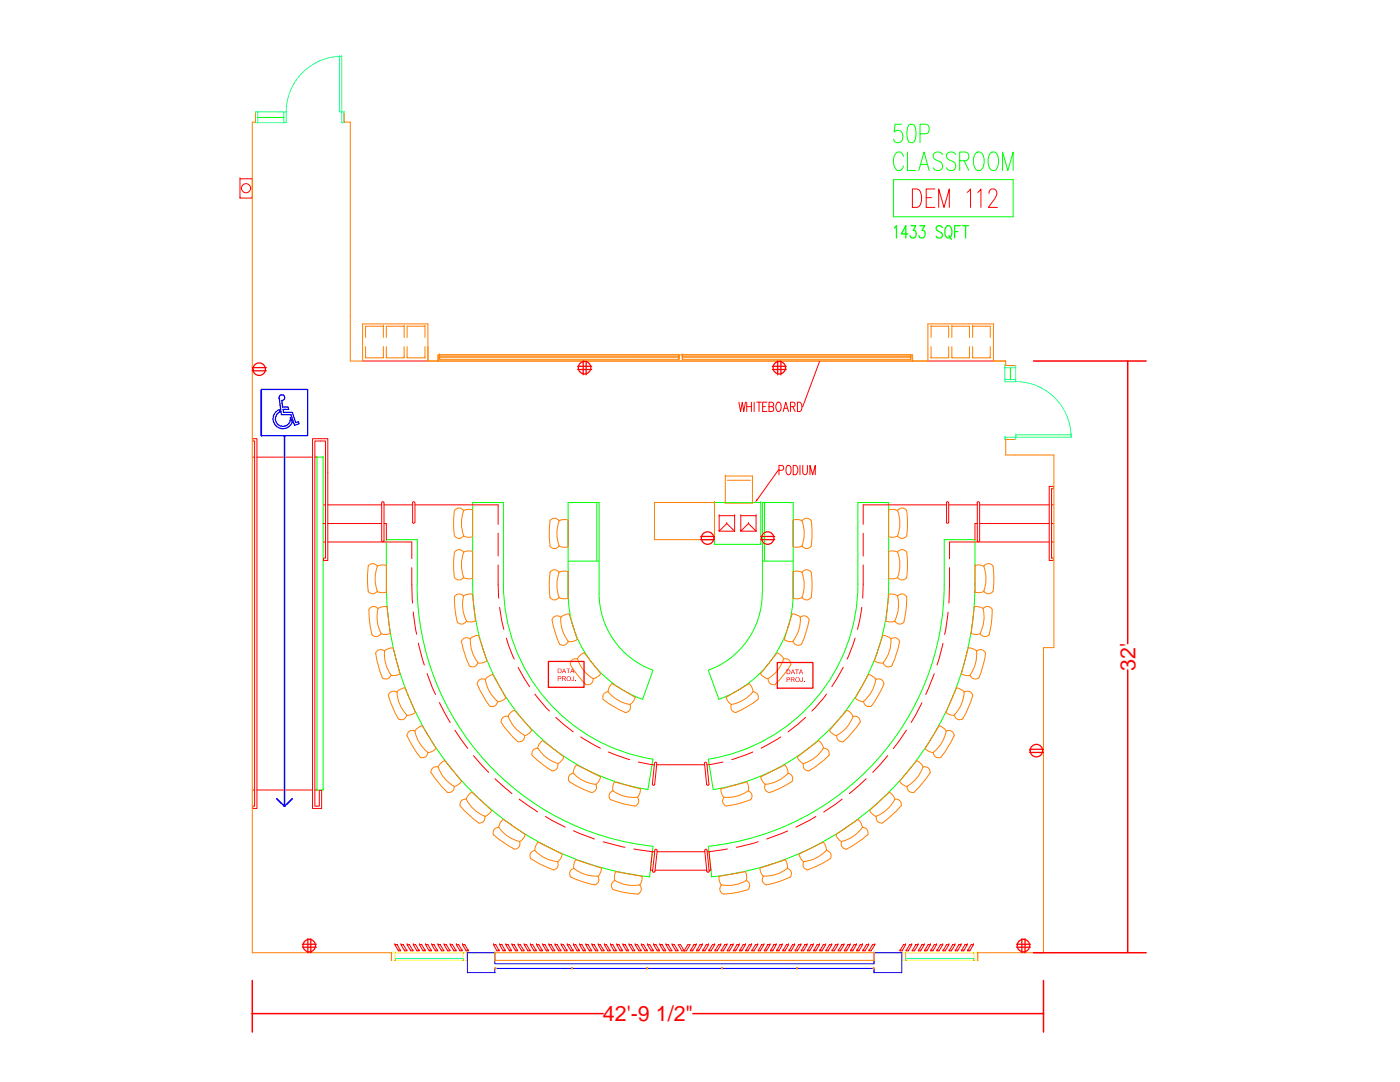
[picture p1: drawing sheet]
<svg xmlns="http://www.w3.org/2000/svg" width="279mm" height="216mm" viewBox="0 0 279 216" stroke-linecap="round" stroke-linejoin="round" font-family="sans-serif">
<defs><g id="words">
<g font-size="4.3" fill="#f00">
<text x="226.6" y="133.8" transform="rotate(-90 226.6 133.8)">32'</text>
<text x="120.3" y="203.7">42'-9 1/2&quot;</text>
</g>
</g></defs>
<!-- layer: pln-01 - A-VCIR -->
<g fill="none" stroke="#f00" stroke-width=".2">
<path d="M50.3 91.2h.5M50.4 87.5h.9v73.8h-.9v-.4h.4v-72.9h-.4zM51.3 91.2h11.1M62.4 87.5h3v24.3h-.8v-.4h.4v-23.4h-2.2v72.9h.9v-3.2h.5v3.6h-1.8zM62.8 91.2h.5M209.4 97.1h.8v.4h-.3v13.9h.3v.4h-.8zM64.5 108.1h.5M64.5 100.7h.5M64.5 104.5h.5M65.4 108.1h16.8v3.3M65.4 100.7h10.8M65.4 104.5h10.8"/>
<path d="M76.2 107.9l.2 .2 .2-.2M76.2 107.9v-7.6l.2-.2 .2 .2v7.6M76.6 104.5h.5v3.2M76.6 100.7h5.8M82.2 113.3l.2 7M82.3 104.2l.2 .2 .3-.2M82.4 100.4v3.8M82.8 100.3l-.3-.2-.2 .2M82.8 100.7h16.6v3.9M82.8 100.4v3.8M99.4 112.7l.1 6.7M99.4 106.4v4.5"/>
<path d="M172.3 112.7l-.1 6.7M172.3 106.4v4.5M188.9 100.3l.2-.2 .2 .2v3.9M188.9 104.2l.2 .2 .2-.2M188.9 100.7h-16.6v3.9M188.9 100.4v3.8M189.3 100.7h5.7M189.5 113.3l-.1 7M195 100.3l.2-.2 .3 .2M195 107.9l.2 .2 .3-.2M195 104.5h-.4v3.2M195 100.4v7.5"/>
<path d="M195.5 100.7h13.9M195.5 104.5h13.9M195.5 100.4v7.5M209.4 108.1h-19.9v3.4M209.9 108.1h.4M209.9 100.7h.4M209.9 104.5h.4M82.5 122.1l.7 4.5M83.5 128.3l1.2 4.4M85.2 134.4l1.7 4.2M99.7 121.2l.9 4.4M101.1 127.3l.3 1.3 1.2 2.9"/>
<path d="M103.4 133.2l2.3 3.8M106.7 138.5l3 3.4M164.9 138.5l-2.9 3.4M168.3 133.2l-2.3 3.8M170.7 127.3l-1.6 4.2M172 121.2l-.9 4.4M186.5 134.4l-1.7 4.2M188.2 128.4l-1.2 4.3M189.2 122.2l-.7 4.4M50.3 157.6h.5M51.3 157.6h11.1M62.8 157.6h.5"/>
<path d="M87.7 140.2l2.1 4M90.8 145.7l2.6 3.6M94.5 150.8l3 3.3M98.8 155.4l3.4 3M103.6 159.5l3.7 2.5M110.9 143.2l3.5 2.8M115.9 147.1l3.9 2.2M121.4 150.1l4.3 1.5M127.4 152l3.2 .6M131.1 152.3l-.2-.2-.3 .2-.4 4.2M131.1 152.4l-.4 4.1-.3 .2-.2-.3M131.1 152.6h9.5"/>
<path d="M140.6 152.3l.2-.2 .2 .2 .5 4.2M140.6 152.4l.4 4.1 .3 .2 .2-.3M144.3 152l-3.2 .6M150.3 150.1l-4.3 1.5M155.8 147.1l-3.9 2.2M160.8 143.2l-3.5 2.8M168.1 159.5l-3.7 2.5M172.9 155.4l-3.4 3M177.2 150.8l-3 3.3M180.9 145.7l-2.6 3.7M184 140.2l-2.2 4M108.9 162.9l3.9 2.1"/>
<path d="M114.4 165.8l4.2 1.6M120.4 168l4.3 1.1M126.5 169.4l3.7 .6M130.2 170l-.4 3.6h.5M130.2 170h.5M130.7 169.7l.2-.3 .2 .3M130.7 169.7l-.5 4.1 .2 .3 .3-.2 .5-4.2M130.7 173.6h10.4M131.1 170h9.6M141.1 169.7l-.2-.3-.3 .3M141.1 169.7l.4 4.1-.2 .3-.2-.2-.5-4.2M141.2 170h.3"/>
<path d="M141.5 170l.4 3.6h-.4M145.2 169.4l-3.7 .6M151.3 168l-4.3 1.1M157.2 165.8l-4.2 1.6M162.8 162.9l-4 2.1"/>
</g>
<!-- layer: pln-01 - A-LINE-LGHT -->
<g fill="none" stroke="#0f0" stroke-width=".2">
<path d="M63.3 91.2h1.2v66.4h-1.2zM63.3 91.2h.1M64.5 91.2h.1M83.2 116.6a52.6 52.6 0 0 0 47.1 52.3M83.3 116.6v-8.9h-6.2v8.9a58.7 58.7 0 0 0 52.5 58.4l.7-6.1M113.4 118.4a22.5 22.5 0 0 0 14.8 21.1l2.1-5.7M113.4 118.4v-18.1h6.2v18.1M113.4 112h6.2M119.1 100.3v11.7M119.6 118.4a16.3 16.3 0 0 0 10.7 15.3M152.1 118.4a16.3 16.3 0 0 1-10.7 15.3M152.2 118.4v-18.1h6.1v18.1"/>
<path d="M152.2 112h6.1M152.6 100.3v11.7M158.3 118.4a22.5 22.5 0 0 1-14.8 21.1l-2.1-5.7M64.5 157.6h.1M129.3 157.5a41.5 41.5 0 0 1-35-40.9v-16.3h6.2v16.3a35.4 35.4 0 0 0 29.8 34.9l-1 6.1M141.4 151.5l.9 6.1M141.4 151.5a35.4 35.4 0 0 0 29.8-34.9v-16.3h6.1v16.3a41.5 41.5 0 0 1-35 40.9M141.4 168.9a52.6 52.6 0 0 0 47-52.3v-8.9h6.2v8.9a58.7 58.7 0 0 1-52.6 58.4l-.6-6.1"/>
</g>
<!-- layer: pln-01 - A-CASE -->
<g fill="none" stroke="#f00" stroke-width=".2">
<path d="M72.4 72h13M185.2 72h13.1M78.8 188.5h.5l.6 1.2h-.4zM78.8 188.5h.1M79.5 189.7h.1M79.9 189.7h.1M80 188.5h.5l.7 1.2h-.5zM80 188.5h.1M80.7 189.7h.1M81.2 189.7h.1M81.3 188.5h.4l.7 1.2h-.4zM81.3 188.5h.1"/>
<path d="M82 189.7h.1M82.4 189.7h.1M82.5 188.5h.4l.8 1.2h-.5zM82.5 188.5h.1M83.2 189.7h.1M83.7 189.7h.1M83.7 188.5h.5l.7 1.2h-.5zM83.7 188.5h.1M84.4 189.7h.1M84.9 189.7h.1M84.9 188.5h.5l.7 1.2h-.4zM84.9 188.5h.1"/>
<path d="M85.7 189.7h.1M86.1 189.7h.1M86.2 188.5h.4l.7 1.2h-.4zM86.2 188.5h.1M86.9 189.7h.1M87.3 189.7h.1M87.4 188.5h.5l.7 1.2h-.5zM87.4 188.5h.1M88.1 189.7h.1M88.6 189.7h.1M88.6 188.5h.5l.7 1.2h-.5zM88.6 188.5h.1"/>
<path d="M89.3 189.7h.1M89.8 189.7h.1M89.8 188.5h.5l.7 1.2h-.4zM89.8 188.5h.1M90.6 189.7h.1M91 189.7h.1M91.1 188.5h.4l.8 1.2h-.5zM91.1 188.5h.1M91.8 189.7h.1M92.3 189.7h.1M92.3 188.5h.5l.7 1.2h-.5zM92.3 188.5h.1"/>
<path d="M93 189.7h.1M93.5 189.7h.1M98.5 188.5h.4l.7 1.2h-.4zM98.5 188.5h.1M99.2 189.7h.1M99.6 189.7h.1M99.7 188.5h.5l.7 1.2h-.5zM99.7 188.5h.1M100.4 189.7h.1M100.9 189.7h.1M100.9 188.5h.5l.7 1.2h-.4zM100.9 188.5h.1"/>
<path d="M101.7 189.7h.1M102.1 189.7h.1M102.2 188.5h.4l.7 1.2h-.4zM102.2 188.5h.1M102.9 189.7h.1M103.3 189.7h.1M103.4 188.5h.5l.7 1.2h-.5zM103.4 188.5h.1M104.1 189.7h.1M104.6 189.7h.1M104.6 188.5h.5l.7 1.2h-.5zM104.6 188.5h.1"/>
<path d="M105.3 189.7h.1M105.8 189.7h.1M105.8 188.5h.5l.7 1.2h-.4zM105.8 188.5h.1M106.6 189.7h.1M107 189.7h.1M107.1 188.5h.4l.8 1.2h-.5zM107.1 188.5h.1M107.8 189.7h.1M108.3 189.7h.1M108.3 188.5h.5l.7 1.2h-.5zM108.3 188.5h.1"/>
<path d="M109 189.7h.1M109.5 189.7h.1M109.5 188.5h.5l.7 1.2h-.4zM109.5 188.5h.1M110.3 189.7h.1M110.7 189.7h.1M110.8 188.5h.4l.7 1.2h-.4zM110.8 188.5h.1M111.5 189.7h.1M111.9 189.7h.1M112 188.5h.5l.7 1.2h-.5zM112 188.5h.1"/>
<path d="M112.7 189.7h.1M113.2 189.7h.1M113.2 188.5h.5l.7 1.2h-.5zM113.2 188.5h.1M113.9 189.7h.1M114.4 189.7h.1M114.4 188.5h.5l.7 1.2h-.4zM114.4 188.5h.1M115.2 189.7h.1M115.6 189.7h.1M115.7 188.5h.4l.8 1.2h-.5zM115.7 188.5h.1"/>
<path d="M116.4 189.7h.1M116.9 189.7h.1M116.9 188.5h.5l.7 1.2h-.5zM116.9 188.5h.1M117.6 189.7h.1M118.1 189.7h.1M118.1 188.5h.5l.7 1.2h-.5zM118.1 188.5h.1M118.8 189.7h.1M119.3 189.7h.1M119.4 188.5h.4l.7 1.2h-.4zM119.4 188.5h.1"/>
<path d="M120.1 189.7h.1M120.5 189.7h.1M120.6 188.5h.4l.8 1.2h-.5zM120.6 188.5h.1M121.3 189.7h.1M121.8 189.7h.1M121.8 188.5h.5l.7 1.2h-.5zM121.8 188.5h.1M122.5 189.7h.1M123 189.7h.1M123.1 188.5h.4l.7 1.2h-.4zM123.1 188.5h.1"/>
<path d="M123.8 189.7h.1M124.2 189.7h.1M124.3 188.5h.5l.6 1.2h-.4zM124.3 188.5h.1M125 189.7h.1M125.4 189.7h.1M125.5 188.5h.5l.7 1.2h-.4zM125.5 188.5h.1M126.3 189.7h.1M126.7 189.7h.1M126.8 188.5h.4l.7 1.2h-.4zM126.8 188.5h.1"/>
<path d="M127.5 189.7h.1M127.9 189.7h.1M128 188.5h.5l.7 1.2h-.5zM128 188.5h.1M128.7 189.7h.1M129.2 189.7h.1M129.2 188.5h.5l.7 1.2h-.5zM129.2 188.5h.1M129.9 189.7h.1M130.4 189.7h.1M130.4 188.5h.5l.7 1.2h-.4zM130.4 188.5h.1"/>
<path d="M131.2 189.7h.1M131.6 189.7h.1M131.7 188.5h.4l.8 1.2h-.5zM131.7 188.5h.1M132.4 189.7h.1M132.9 189.7h.1M132.9 188.5h.5l.7 1.2h-.5zM132.9 188.5h.1M133.6 189.7h.1M134.1 189.7h.1M134.1 188.5h.5l.7 1.2h-.5zM134.1 188.5h.1"/>
<path d="M134.8 189.7h.1M135.3 189.7h.1M135.4 188.5h.4l.7 1.2 .8-1.2h.4l-.7 1.2h-.9zM137.8 189.7h.1M138.2 189.7h.1M138.5 188.5h.5l-.8 1.2h-.4zM139 188.5h.1M139 189.7h.1M139.5 189.7h.1M139.7 188.5h.5l-.7 1.2h-.5zM140.2 188.5h.1M140.2 189.7h.1"/>
<path d="M140.7 189.7h.1M140.9 188.5h.5l-.7 1.2h-.5zM141.4 188.5h.1M141.4 189.7h.1M141.9 189.7h.1M142.2 188.5h.4l-.7 1.2h-.5zM142.6 188.5h.1M142.7 189.7h.1M143.1 189.7h.1M143.4 188.5h.5l-.8 1.2h-.4zM143.9 188.5h.1M143.9 189.7h.1"/>
<path d="M144.4 189.7h.1M144.6 188.5h.5l-.7 1.2h-.5zM145.1 188.5h.1M145.1 189.7h.1M145.6 189.7h.1M145.9 188.5h.4l-.7 1.2h-.5zM146.3 188.5h.1M146.4 189.7h.1M146.8 189.7h.1M147.1 188.5h.4l-.7 1.2h-.4zM147.5 188.5h.1M147.6 189.7h.1"/>
<path d="M148.1 189.7h.1M148.3 188.5h.5l-.7 1.2h-.5zM148.8 188.5h.1M148.8 189.7h.1M149.3 189.7h.1M149.5 188.5h.5l-.7 1.2h-.5zM150 188.5h.1M150 189.7h.1M150.5 189.7h.1M150.8 188.5h.4l-.7 1.2h-.5zM151.2 188.5h.1M151.3 189.7h.1"/>
<path d="M151.7 189.7h.1M152 188.5h.5l-.8 1.2h-.4zM152.5 188.5h.1M152.5 189.7h.1M153 189.7h.1M153.2 188.5h.5l-.7 1.2h-.5zM153.7 188.5h.1M153.8 189.7h.1M154.2 189.7h.1M154.4 188.5h.5l-.7 1.2h-.4zM154.9 188.5h.1M155 189.7h.1"/>
<path d="M155.5 189.7h.1M155.7 188.5h.4l-.6 1.2h-.5zM156.1 188.5h.1M156.2 189.7h.1M156.7 189.7h.1M156.9 188.5h.5l-.7 1.2h-.5zM157.4 188.5h.1M157.5 189.7h.1M157.9 189.7h.1M158.2 188.5h.4l-.7 1.2h-.4zM158.6 188.5h.1M158.7 189.7h.1"/>
<path d="M159.1 189.7h.1M159.4 188.5h.5l-.8 1.2h-.4zM159.9 188.5h.1M159.9 189.7h.1M160.4 189.7h.1M160.6 188.5h.5l-.7 1.2h-.5zM161.1 188.5h.1M161.1 189.7h.1M161.6 189.7h.1M161.9 188.5h.4l-.7 1.2h-.5zM162.3 188.5h.1M162.4 189.7h.1"/>
<path d="M162.8 189.7h.1M163.1 188.5h.4l-.7 1.2h-.4zM163.5 188.5h.1M163.6 189.7h.1M164.1 189.7h.1M164.3 188.5h.5l-.7 1.2h-.5zM164.8 188.5h.1M164.8 189.7h.1M165.3 189.7h.1M165.5 188.5h.5l-.7 1.2h-.5zM166 188.5h.1M166 189.7h.1"/>
<path d="M166.5 189.7h.1M166.8 188.5h.4l-.7 1.2h-.5zM167.2 188.5h.1M167.3 189.7h.1M167.7 189.7h.1M168 188.5h.5l-.8 1.2h-.4zM168.5 188.5h.1M168.5 189.7h.1M169 189.7h.1M169.2 188.5h.5l-.7 1.2h-.5zM169.7 188.5h.1M169.7 189.7h.1"/>
<path d="M170.2 189.7h.1M170.4 188.5h.5l-.7 1.2h-.5zM170.9 188.5h.1M171 189.7h.1M171.4 189.7h.1M171.7 188.5h.4l-.7 1.2h-.4zM172.1 188.5h.1M172.2 189.7h.1M172.6 189.7h.1M172.9 188.5h.5l-.8 1.2h-.4zM173.4 188.5h.1M173.4 189.7h.1"/>
<path d="M173.9 189.7h.1M174.1 188.5h.5l-.7 1.2h-.5zM174.6 188.5h.1M179.6 189.7h.1M180.1 189.7h.1M180.3 188.5h.4l-.6 1.2h-.5zM180.7 188.5h.1M180.8 189.7h.1M181.3 189.7h.1M181.5 188.5h.5l-.7 1.2h-.5zM182 188.5h.1M182 189.7h.1"/>
<path d="M182.5 189.7h.1M182.8 188.5h.4l-.7 1.2h-.5zM183.2 188.5h.1M183.3 189.7h.1M183.7 189.7h.1M184 188.5h.5l-.8 1.2h-.4zM184.5 188.5h.1M184.5 189.7h.1M185 189.7h.1M185.2 188.5h.5l-.7 1.2h-.5zM185.7 188.5h.1M185.7 189.7h.1"/>
<path d="M186.2 189.7h.1M186.5 188.5h.4l-.7 1.2h-.5zM186.9 188.5h.1M187 189.7h.1M187.4 189.7h.1M187.7 188.5h.4l-.7 1.2h-.4zM188.1 188.5h.1M188.2 189.7h.1M188.7 189.7h.1M188.9 188.5h.5l-.7 1.2h-.5zM189.4 188.5h.1M189.4 189.7h.1"/>
<path d="M189.9 189.7h.1M190.1 188.5h.5l-.7 1.2h-.5zM190.6 188.5h.1M190.6 189.7h.1M191.1 189.7h.1M191.4 188.5h.4l-.7 1.2h-.5zM191.8 188.5h.1M191.9 189.7h.1M192.3 189.7h.1M192.6 188.5h.5l-.8 1.2h-.4zM193.1 188.5h.1M193.1 189.7h.1"/>
<path d="M193.6 189.7h.1M193.8 188.5h.5l-.7 1.2h-.5zM194.3 188.5h.1"/>
</g>
<!-- layer: pln-01 - A-EQPM -->
<g fill="none" stroke="#f00" stroke-width=".2">
<path d="M47.9 35.7h2.4v3.8h-2.4zM47.9 39.5h.1M47.9 35.7h.1M50.3 39.5h.1"/>
<circle cx="49.1" cy="37.6" r=".91"/>
</g>
<g fill="none" stroke="#ff7f00" stroke-width=".2">
<path d="M73 69.2v2.2h3.5v-2.2M73 67.3v-2.2h3.5v2.2M73 71.4h.1M76.5 71.4h.1M76.5 65.1h.1M77.1 69.2v2.2h3.6v-2.2M77.1 67.3v-2.2h3.6v2.2M77.1 71.4h.1M80.7 71.4h.1M80.7 65.1h.1M81.3 69.2v2.2h3.5v-2.2M81.3 67.3v-2.2h3.5v2.2"/>
<path d="M81.3 71.4h.1M84.8 71.4h.1M84.8 65.1h.1"/>
</g>
<path d="M142.6 100.3h9.2v8.3h-9.2zM142.6 108.6h.1M142.6 100.3h.1M151.8 100.3h.1" fill="none" stroke="#0f0" stroke-width=".2"/>
<!-- layer: pln-01 - A-CSLT-ELEC -->
<path d="M143.5 102.9h3.1v3.1l-1.6-1.5-1.5 1.5zM143.5 106h.1M143.5 102.9h.1M143.5 106h3.1M145 104.5h.1M146.6 102.9h.1M147.8 102.9h3.1v3.1l-1.5-1.5-1.6 1.5zM147.8 106h.1M147.8 102.9h.1M147.8 106h3.1M149.4 104.5h.1M150.9 102.9h.1" fill="none" stroke="#f00" stroke-width=".2"/>
<!-- layer: PLN-01-EXTRACT - A-CURT -->
<g fill="none" stroke="#ff0" stroke-width=".2">
<path d="M78.1 190.1h.8v1.5h-.8zM78.1 191.6h.1M78.9 191.6h.1M78.9 190.1h.1M78.9 191.6h13.6M78.9 190.1h13.6M92.5 190.1h.8v1.5h-.8zM92.5 191.6h.1M93.3 191.6h.1M93.3 190.1h.1M180 190.1h.7v1.5h-.7zM180 191.6h.1"/>
<path d="M180.7 191.6h.1M180.7 190.1h.1M180.7 191.6h13.6M180.7 190.1h13.6M194.3 190.1h.8v1.5h-.8zM194.3 191.6h.1M195.1 191.6h.1M195.1 190.1h.1"/>
</g>
<!-- layer: PLN-01-EXTRACT - A-MET-PNL -->
<path d="M93.3 190.1h5.5v2.2h75.6v-2.2h5.6v4h-5.6v-.9h-75.6v.9h-5.5z" fill="none" stroke="#00f" stroke-width=".2"/>
<!-- layer: PLN-01-EXTRACT - A-MET-JNT -->
<g fill="none" stroke="#ff7f00" stroke-width=".2">
<path d="M98.8 193.2l.1 .1zM98.8 193.2h.1M98.9 193.3h.1M98.9 193.2h.1M114.1 193.2l.1 .1zM114.1 193.2h.1M114.2 193.3h.1M114.2 193.2h.1M129 193.2l.2 .1zM129 193.2h.1M129.2 193.3h.1M129.2 193.2h.1"/>
<path d="M144 193.2l.2 .1zM144 193.2h.1M144.2 193.3h.1M144.2 193.2h.1M159 193.2l.1 .1zM159 193.2h.1M159.1 193.3h.1M159.1 193.2h.1M174.3 193.2l.1 .1zM174.3 193.2h.1M174.4 193.3h.1M174.4 193.2h.1"/>
</g>
<!-- layer: PLN-01-EXTRACT - A-DOOR -->
<g fill="none" stroke="#0ff" stroke-width=".2">
<path d="M67.7 11.3h.5v11h-.5zM67.7 11.3h.1M68.2 11.2a11.1 11.1 0 0 0-11.1 11.1M68.2 11.3h.1M51 22.3h.4v2.2h-.4zM51 24.5h.1M51.4 22.3h.1M51.4 24.5h.1M51.4 22.3h5.3M51.4 24.5h5.3M56.7 22.3h.4v2.2h-.4zM56.7 24.5h.1"/>
<path d="M57.1 22.3h.1M57.1 24.5h.1M67.7 22.3h.1M68.2 22.3h.5v2.2h-.5zM68.2 24.5h.1M68.7 22.3h.1M68.7 24.5h.1M200.5 72.9h2.2v.5h-2.2zM200.5 73.4h.1M200.5 72.9h.1M200.5 75.7h2.2v.5h-2.2zM200.5 76.2h.1"/>
<path d="M200.5 75.7h.1M200.5 73.4v2.3M202.7 76.1a11.1 11.1 0 0 1 11.1 11.1M202.7 73.4h.1M202.7 76.2h.1M202.7 73.4v2.3M200.5 87.2h2.2v.5h-2.2zM200.5 87.7h.1M200.5 87.2h.1M202.7 87.7h.1M202.7 86.8h11.1v.4h-11.1zM202.7 86.8h.1"/>
<path d="M213.8 86.8h.1M213.8 87.2h.1"/>
</g>
<!-- layer: PLN-01-EXTRACT - A-GLAZ -->
<path d="M51.4 23.4h5.3M201.6 73.4v2.3" fill="none" stroke="#0f0" stroke-width=".2"/>
<!-- layer: PLN-01-EXTRACT - A-WALL-PART -->
<path d="M51 22.5v1.9h-.7v165.7h27.8v1.5M68.7 22.5v1.9h1.2v47.6h2.5v-7.4h13v7.4h99.8M87.4 70.8v1.2M198.3 72h2.4v.9h1.9M202.6 87.7h-1.9v3.1h9.6v38.4h-2v60.9h-13.2v1.5M98.8 190.1h75.6v1.5h-75.6zM98.8 190.1h.1M174.4 191.6h.1M174.4 190.1h.1" fill="none" stroke="#ff7f00" stroke-width=".2"/>
<!-- layer: PLN-01-EXTRACT - A-GLAZ -->
<path d="M78.9 191.2h13.6M180.7 191.2h13.6" fill="none" stroke="#0ff" stroke-width=".2"/>
<!-- layer: pln-01-area - A-ROOM-NUMB -->
<path d="M178.3 35.8h23.9v7.5h-23.9z" fill="none" stroke="#0f0" stroke-width=".2"/>
<path d="M182.1 37.7h.9a1.43 1.43 0 0 1 .9 1.4 2.82 2.82 0 0 1-.5 2.1l-.4 .2h-.9zM184.8 39.4h1.1M186.6 37.7h-1.8v3.7h1.8M193 38.4l.7-.7v3.7M195.1 38.4l.7-.7v3.7M197.4 38.6a.88 .88 0 0 1 .5-.9h.5a1.18 1.18 0 0 1 .2 1.9l-1.4 1.8h1.9M187.3 41.4v-3.7l1.1 3.7 1.1-3.7v3.7" fill="none" stroke="#f00" stroke-width=".2"/>
<!-- layer: pln-01-area - A-ROOM-NAME -->
<g fill="none" stroke="#0f0" stroke-width=".2">
<path d="M179.9 24.8h-1.3l-.2 1.6a1.03 1.03 0 0 1 1.4-.2 1.03 1.03 0 0 1 .4 1.2 .95 .95 0 0 1-.8 1.1 .95 .95 0 0 1-1.1-.7M180.3 31.2a.91 .91 0 0 0-1.4-.7 2.53 2.53 0 0 0 .2 3.5 .96 .96 0 0 0 1.2-.9M181.1 30.3v3.7h1.6M181.4 25l.4-.2 .6 .2a3.8 3.8 0 0 1 0 3.3l-.4 .2-.6-.2a3.8 3.8 0 0 1 0-3.3zM183.4 34l1-3.7 1 3.7M183.6 26.7h1.2l.4-.2a1.06 1.06 0 0 0-.4-1.7h-1.2v3.7M183.7 32.8h1.4M188.1 30.8a.98 .98 0 0 0-1.1-.5 .98 .98 0 0 0-.8 .9l.3 .5 1.1 .5a.98 .98 0 0 1 .2 1.7 .98 .98 0 0 1-1.6-.4M190.7 30.8a.98 .98 0 0 0-1-.5 .98 .98 0 0 0-.8 .9l.3 .5 1 .5a.99 .99 0 0 1 .3 1.7 .99 .99 0 0 1-1.6-.4M191.5 32.1h1.2a.91 .91 0 0 0 .7-.9 .91 .91 0 0 0-.7-.9h-1.2v3.7M192.4 32.1l1 1.9M194.8 30.5l.3-.2a1.19 1.19 0 0 1 1.3 1.4 2.28 2.28 0 0 1-.8 2.3 .96 .96 0 0 1-1.2-.9 2.86 2.86 0 0 1 .4-2.6z"/>
<path d="M197.7 30.5l.3-.2a.97 .97 0 0 1 1.2 .9 2.5 2.5 0 0 1-.7 2.8 .96 .96 0 0 1-1.2-.9 2.86 2.86 0 0 1 .4-2.6zM200.1 34v-3.7l1 3.7 1.1-3.7v3.7"/>
</g>
<!-- layer: furn-01 - A-FURN -->
<g fill="none" stroke="#ff7f00" stroke-width=".2">
<path d="M144.8 95h5.4v5.4h-5.4zM144.8 95h.1M145.1 95.8h4.7M73.4 113a1.08 1.08 0 0 1 1.9 0l-.4 1.4v1.5l.4 2.1a1.1 1.1 0 0 1-1.9-.1M73.5 113l-.2 2.1 .2 2.9M75.3 118l.7 .2h1.1M77.1 112.8l-1.1-.1-.7 .3M77.1 112.8v5.4M90.7 119.2a1.1 1.1 0 0 1 1.8-.3l-.2 1.5 .1 1.4 .7 2M90.7 115.2a1.08 1.08 0 0 0 1.8 0M90.7 101.9a1.08 1.08 0 0 1 1.8 0l-.3 1.4-.1 1.5 .4 2.1a1.08 1.08 0 0 1-1.8 0M90.7 110.2a1.08 1.08 0 0 1 1.8 0l-.3 1.4-.1 1.5 .4 2.1"/>
<path d="M90.7 101.9l-.2 2.1 .2 2.9M90.7 110.2l-.2 2.1 .2 2.9M90.7 119.1l.1 2.2 .5 2.8a1.06 1.06 0 0 0 1.8-.2M92.5 107l.7 .2 1.1-.1M92.5 115.3l.7 .2 1.1-.1M94.3 118.6l.6 5.3-1.1 .2-.8-.1M94.3 118.6h-1.1l-.7 .3M94.3 101.7h-1.1l-.7 .2M94.3 110h-1.1l-.7 .2M94.3 101.8v5.3M94.3 110.1v5.3M109.7 108.9a1.08 1.08 0 0 0 1.9 0"/>
<path d="M109.7 119.2a1.08 1.08 0 0 0 1.9 0M109.8 104l-.2 2.1 .2 2.8M109.8 114.2l-.2 2.2 .2 2.8M111.5 108.9l.8 .3 1.1-.1M111.5 119.2l.8 .3 1.1-.1M111.6 104l-.4 1.4-.1 1.4 .5 2.1M111.6 114.2l-.4 1.4-.1 1.5 .5 2.1M113.4 103.8l-1.1-.1-.7 .2a1.08 1.08 0 0 0-1.9 0M113.4 114.1l-1.1-.1-.7 .2a1.08 1.08 0 0 0-1.9 0M113.4 103.8v5.3M113.4 114.1v5.3M130.6 100.3h12v7.4h-12z"/>
<path d="M130.6 107.7h.1M142.6 100.3h.1M142.6 107.7h.1M144.8 100.4h.1M150.2 100.4h.1M158.3 103.8l.7-.1 1.1 .2M158.3 114.1l.7-.2 1.1 .3M158.3 103.8v5.3M158.3 114.1v5.3M160.1 108.9l-.7 .3-1.1-.1M160.1 119.2l-.7 .3-1.1-.1M161.9 104l.2 2.1-.2 2.8a1.06 1.06 0 0 1-1.8 0l.3-1.4 .1-1.4-.5-2.1"/>
<path d="M161.9 114.2l.2 2.2-.2 2.8a1.08 1.08 0 0 1-1.8 0l.3-1.4 .1-1.4-.5-2.2M161.9 103.9a1.08 1.08 0 0 0-1.8 0M161.9 114.2a1.08 1.08 0 0 0-1.8 0M177.3 101.7l.8-.1 1 .3M177.3 110l.8-.1 1 .3M177.3 101.8v5.3M177.3 110.1v5.3M177.4 118.6l.7-.1 1.1 .4M177.4 118.6l-.6 5.3M179.1 115.2l.5-2.1a6.5 6.5 0 0 0-.5-2.9 1.06 1.06 0 0 1 1.9 0l.1 2.1-.1 2.9M179.1 107l-.7 .2-1.1-.1M179.1 115.3l-.7 .2-1.1-.1"/>
<path d="M179.3 101.7l.7-.3a1.01 1.01 0 0 1 1 .5l.1 2.1-.1 2.9a1.02 1.02 0 0 1-1.9 0l.5-2.1a6.5 6.5 0 0 0-.5-2.9zM181 115.2a1.08 1.08 0 0 1-1.9 0M194.6 112.8l.7-.1 1.1 .3M194.6 112.8v5.4M196.4 118l-.7 .2h-1.1M196.5 112.8l.8-.3a1.01 1.01 0 0 1 .9 .5l.1 2.1-.1 2.9a1.1 1.1 0 0 1-1.9 0l.5-2.1-.1-1.5-.4-1.4zM73.6 121.7l.1 2.1 .5 2.8M74.9 130.4a1.1 1.1 0 0 1 1.9-.5v1.5l.3 1.4 .9 1.9a1.08 1.08 0 0 1-1.8 .5M75 130.4l.4 2.1 .9 2.7M75.4 121.5l-.2 1.4 .1 1.4 .7 2.1a1.07 1.07 0 0 1-1.8 .2M75.4 121.4a1.08 1.08 0 0 0-1.8 .3M77.2 121.1h-1.1l-.7 .3"/>
<path d="M77.2 121.1l.7 5.3-1.1 .2-.8-.1M77.5 138.8l.7 2 1.3 2.6M78.4 129.3l-1.1 .2-.6 .4M78.5 129.3l1.3 5.1-1 .4h-.8M79.2 138.1l.2 1.4 .5 1.4 1.3 1.7M80.8 137.2l-1.1 .4-.5 .5a1.08 1.08 0 0 0-1.7 .8M80.8 137.3l2.1 4.8-1 .6h-.7M92.1 128l.5 2.1 1 2.7M93.8 127.5a1.08 1.08 0 0 0-1.7 .6M93.9 127.5l.1 1.4 .3 1.4 1.1 1.9M95.4 132.2a1.08 1.08 0 0 1-1.8 .6M95.5 126.8l-1.1 .2-.6 .5"/>
<path d="M95.5 126.8l1.7 5.1M96.8 135.6a1.04 1.04 0 0 0-1.5 .9l.9 1.9 1.5 2.4M96.9 135.6l.3 1.4 .7 1.3 1.4 1.6a1.08 1.08 0 0 1-1.6 1M97.2 131.9l-1.1 .4h-.7M98.4 134.6l2.6 4.7-1 .6-.7 .1M98.4 134.6l-1 .5-.6 .5M110.2 123.7l.5 2.1 1 2.7M111.9 123.2l.1 1.4 .3 1.4 1.1 1.9M111.9 123.2a1.08 1.08 0 0 0-1.7 .5M113.4 127.9a1.08 1.08 0 0 1-1.8 .6M113.6 122.5l1.6 5.1M113.6 122.5l-1.1 .3-.6 .4"/>
<path d="M115.2 127.6l-1.1 .4h-.7M116.6 130.2l-1 .7-.4 .6M116.6 130.3l3.3 4.1M116.9 136.5l-1.9-2.1-1.2-1.8a1.06 1.06 0 0 1 1.5-1.1 6.9 6.9 0 0 0 3 3.9 1.06 1.06 0 0 1-1.4 1.2M119.9 134.4l-.8 .8-.7 .2M120.5 139.6l1.7 1.2 2.5 1.3M121.4 138.1l1 1 1.2 .8 2.1 .7M122.1 136.4l-.6 .9-.1 .7a1.08 1.08 0 0 0-1 1.6M122.2 136.4l4.6 2.7M126.8 139.1l-.5 1-.6 .5M144.9 139.1l.5 1 .6 .5M144.9 139.1l4.6-2.7 .6 .9 .2 .7a1.08 1.08 0 0 1 .9 1.6"/>
<path d="M150.2 138.1l-1 1-1.2 .8-2 .7M151.2 139.6l-1.8 1.2-2.5 1.3M151.8 134.4l.8 .8 .7 .2M154.7 136.5l1.9-2.1 1.2-1.8a1.06 1.06 0 0 0-1.4-1.1 6.9 6.9 0 0 1-3.1 3.9 1.1 1.1 0 0 0 1.5 1.2M156.4 131.5l-.7-.9-.6-.4-3.3 4.2M156.5 127.6l1 .4h.8M158.1 122.5l.7 .1 1 .6M158.1 122.5l-1.6 5.1M161.5 123.7a1.06 1.06 0 0 0-1.8-.5l-.2 2.1a7 7 0 0 1-1.3 2.6 1.05 1.05 0 0 0 1.8 .6l1-2.7 .4-2.1M173.3 134.6l.7 .2 .8 .8M173.3 134.6l-2.6 4.7 .9 .6 .7 .1M174.5 131.9l1 .4h.8"/>
<path d="M176.1 126.8l.8 .1 .9 .6M176.2 126.8l-1.7 5.1M176.4 136.5a14.4 14.4 0 0 1-2.7 4.5h-.5l-.5-.3-.3-.8 1-1 .7-1.2 .7-2.1a1.07 1.07 0 0 1 1.6 .9M176.8 123.9l1.1 .2 .7-.1M178.6 123.8l.6-2 .1-1.4-.2-1.4a1.05 1.05 0 0 1 1.8 .1 15.1 15.1 0 0 1-.7 5.2l-.5 .2h-.5l-.6-.6M179.5 128l-.5 2.1-1 2.7M179.6 128.1a1.08 1.08 0 0 0-1.8-.6l-.1 1.4-.3 1.4-1.1 1.9a1.06 1.06 0 0 0 1.7 .6M190.8 137.2l.8 .2 .9 .7M190.9 137.3l-2.1 4.8M191.8 134.4l1.1 .4h.7M192.4 138.1l-.2 1.4-.5 1.4-1.2 1.7M192.4 138.1a1.04 1.04 0 0 1 1.7 .7l-.7 2-1.2 2.6"/>
<path d="M193.2 129.3l.7 .1 1 .5M193.2 129.3l-1.3 5.1M193.8 126.4l1.1 .2 .7-.1M194.4 121.1l.8-.1 1 .4M194.5 121.1l-.7 5.3M196.4 121.2l.8-.2a.92 .92 0 0 1 .8 .7 14.5 14.5 0 0 1-.8 5.1l-.7 .2a1.06 1.06 0 0 1-.9-.6l.7-2.1 .1-1.4-.2-1.5zM196.7 130.4l-.4 2.1-.9 2.7M196.7 130.4a1.1 1.1 0 0 0-1.8-.5v1.5l-.3 1.4-1 1.9a1.08 1.08 0 0 0 1.8 .5M81.2 142.7a1.08 1.08 0 0 1-1.8 .7M81.2 146.8a1.07 1.07 0 0 1 1.6-.9l.4 1.4 .7 1.2 1.5 1.6M81.2 146.8l1 1.9 1.6 2.3M82.8 145.9l.5-.6 1-.5 2.8 4.6"/>
<path d="M85.4 150.1a1.08 1.08 0 0 1-1.6 1M86.1 154.2l1.2 1.7 1.9 2.1M87 149.4l-.9 .6-.7 .2M87.5 153.1l.6 1.3 .8 1.1 1.7 1.4M88.8 151.8l-1 .6-.4 .6a1.08 1.08 0 0 0-1.4 1.2M88.8 151.8l3.3 4.1-.8 .8-.7 .2a1.07 1.07 0 0 1-1.4 1.2M93.1 159.5a1.06 1.06 0 0 0-1.2 1.3 14.8 14.8 0 0 0 3.9 3.4l.5-.1 .4-.4v-.9a6.8 6.8 0 0 1-3.6-3.3M94.2 158.1l-.9 .7-.3 .7M94.2 158.1l3.9 3.6-.7 .9-.6 .3M101.4 143l.4-.7 .9-.6 3.5 4M101.4 143a1.06 1.06 0 0 0-1.4 1.2l1.3 1.7 2 2M101.4 143l.7 1.3 .9 1.1 1.7 1.3a1.07 1.07 0 0 1-1.4 1.3"/>
<path d="M106.1 145.7l-.7 .8-.7 .3M108.3 147.8l-.7 .8-.3 .7M108.3 147.8l4.2 3.2-.6 1-.6 .4M111.3 152.3a1.08 1.08 0 0 1-1.2 1.5M111.3 152.3l-2-.9-1-.9-.9-1.2a1.06 1.06 0 0 0-1.2 1.5l1.6 1.4 2.3 1.6M113.6 155.9l1.8 1.1 2.6 1.1M114.4 154.3l1.1 1 1.3 .7 2.1 .5M118.9 156.5a1.08 1.08 0 0 1-.8 1.6M119.9 155l-4.8-2.4-.6 1-.1 .7a1.08 1.08 0 0 0-.8 1.7M119.9 155l-.5 1-.5 .5M121.9 159.6l2 .6 2.8 .6M122.3 157.8l.1-1.1 .3-.7 5.1 1.4-.2 1.1-.4 .6"/>
<path d="M122.3 157.8a1.08 1.08 0 0 0-.4 1.8M122.3 157.8l1.3 .7 1.4 .5 2.1 .1M125.7 140.6a1.08 1.08 0 0 1-1 1.6M127.2 159.1a1.08 1.08 0 0 1-.5 1.8M144.5 159.1l2.2-.1 1.3-.5 1.3-.7a1.07 1.07 0 0 1 .5 1.8M144.5 159.1a1.08 1.08 0 0 0 .5 1.8M146 140.6a1.08 1.08 0 0 0 .9 1.6M149.4 157.8l-.1-1.1-.3-.7-5.1 1.4 .2 1.1 .4 .6M149.8 159.6l-2 .6-2.8 .6M151.8 155l.4 1 .6 .5M151.8 155l4.8-2.4 .2 .3 .4 .7v.7l-.5 .5-1.8 1.2-2.1 .5M152.8 156.5a1.08 1.08 0 0 0 .8 1.6"/>
<path d="M157.2 154.3a1.08 1.08 0 0 1 .8 1.7M158 155.9l-1.8 1.1-2.6 1.1M159.1 151l.6 1 .6 .4M160.4 152.3a1.08 1.08 0 0 0 1.1 1.5M160.4 152.3l1.9-.9a6.4 6.4 0 0 0 2-2.1 1.06 1.06 0 0 1 1.1 1.5l-1.6 1.4-2.3 1.6M163.3 147.8l-4.2 3.2M163.3 147.8l.6 .5 .4 1M165.5 145.7l.8 .8 .7 .3M165.5 145.7l3.5-4 .3 .2 .6 .4 .3 .7-.2 .6-1.3 1.8-1.7 1.3a1.07 1.07 0 0 0 1.4 1.3M170.2 143a1.08 1.08 0 0 1 1.5 1.2M171.6 144.2l-1.3 1.7-1.9 2M177.5 158.1l-3.9 3.6"/>
<path d="M177.5 158.1l.6 .4 .5 1M178.6 159.5l-.8 1.2-1 1.1-1.9 1.1M178.6 159.5a1.08 1.08 0 0 1 1.2 1.4M179.5 155.9l.8 .8 .7 .2M181 156.9a1.08 1.08 0 0 0 1.5 1.2M182.9 151.8l.7 .4 .6 .8M182.9 151.8l-3.4 4.1M184.2 153.1l-.6 1.3-.9 1.1-1.7 1.4M184.2 153a1.08 1.08 0 0 1 1.4 1.2M184.6 149.4l.9 .6 .8 .2M185.6 154.2l-1.2 1.7-1.9 2.1M187.4 144.8l.7 .3 .8 .8"/>
<path d="M187.4 144.8l-2.8 4.6M188.8 142.1l1 .6h.7M188.8 145.9l-.4 1.4-.7 1.2-1.4 1.6a1.05 1.05 0 0 0 1.5 1M188.8 145.9a1.08 1.08 0 0 1 1.6 .9M190.4 146.8l-1 1.9-1.6 2.3M190.5 142.7a1.08 1.08 0 0 0 1.7 .7M98.5 166.6l1.7 1.3 2.4 1.5M99.6 165.1a1.08 1.08 0 0 0-1.1 1.5M99.6 165.1l.9 1.1 1.1 .9 2 .8M100.4 163.5l-.7 .9-.2 .7M100.5 163.5l4.3 3-.5 1-.6 .4M103.7 167.9a1.08 1.08 0 0 1-1.1 1.5"/>
<path d="M106 171.3l1.8 1.1 2.6 1.1M106.7 169.7l.3-1.1 .4-.6 4.8 2.4-.4 1-.5 .6M106.8 169.7a1.08 1.08 0 0 0-.9 1.7M106.8 169.7l1.1 1 1.2 .7 2.1 .5a1.08 1.08 0 0 1-.8 1.7M114.5 173.3a1.08 1.08 0 0 0-.6 1.7M114.9 171.5l-.4 1v.8l1.9 1.1a6.8 6.8 0 0 0 2.9 .4 1.06 1.06 0 0 1-.6 1.8l-2.8-.8-2-.8M114.9 171.6l5.1 1.6M120 173.2l-.2 1.1-.5 .6M122.4 177.5a1.07 1.07 0 0 1 .3-1.8l1.4 .6 1.3 .3h2.2a1.08 1.08 0 0 1-.3 1.8M122.4 177.5l2.1 .6 2.8 .3M128.1 174.8l-.1 1.2-.3 .6M128.2 174.9l-5.3-1-.3 1.1 .1 .7"/>
<path d="M143.5 174.8l.1 1.2 .4 .6M148.8 173.9l.2 .7-.1 1.1M148.8 173.9l-5.3 1M148.9 175.7l-1.3 .6-1.4 .3h-2.2a1.08 1.08 0 0 0 .4 1.8M148.9 175.7a1.08 1.08 0 0 1 .3 1.8l-2 .6-2.8 .3M151.7 173.2l.2 1.1 .5 .6M152.4 174.8a1.06 1.06 0 0 0 .6 1.8l2.7-.8 2-.8M156.7 171.5l.3 .7 .1 1.1M156.7 171.6l-5 1.6M157.1 173.3a1.08 1.08 0 0 1 .6 1.7M157.1 173.3l-1.2 .8-1.3 .5-2.2 .2M159.5 170.4l.4 1 .5 .6"/>
<path d="M164.9 169.7l-1.1 1-1.3 .7-2.1 .5a1.08 1.08 0 0 0 .8 1.7M164.9 169.7a1.08 1.08 0 0 1 .8 1.7M164.9 169.7l-.2-1.1-.4-.6-4.8 2.4M165.7 171.3l-1.9 1.1-2.6 1.1M166.8 166.5l.6 1 .5 .4M172.1 165.1l-.4-1-.5-.6-4.4 3M173.1 166.6l-1.6 1.3-2.5 1.5M173.1 166.6a1.07 1.07 0 0 0-1-1.5l-1 1.1-1.1 .9-2 .8a1.05 1.05 0 0 0 1 1.5M173.5 161.7l.7 .9 .7 .3M174.9 162.8a1.08 1.08 0 0 0 1.3 1.4M179.8 160.8l-1.5 1.6-2.2 1.8"/>
</g>
<!-- layer: AV_ELEC -->
<path d="M109.4 132h7.2v5.1h-7.2z" fill="none" stroke="#f00" stroke-width=".25"/>
<g fill="#f00">
<path d="M113 133.4h.8l-.3 .1v.8h-.2v-.8z"/>
<path d="M114.4 134.9h.2v.8a.26 .26 0 0 1-.3 .2 .26 .26 0 0 1-.2-.3 .19 .19 0 0 0 .2 .2 .19 .19 0 0 0 .1-.2z"/>
<path d="M114.8 135.7l.1 .2z"/>
<path d="M111.3 133.4l.7 .1 .1 .6-.2 .2h-.6zM111.4 133.5v.7h.5v-.6z"/>
<path d="M112.5 133.4h.1l.4 .9-.3-.2h-.3l-.2 .2zM112.5 133.5l-.1 .4h.3z"/>
<path d="M114.1 133.4h.2l.4 .9-.3-.2h-.4l-.2 .2zM114.2 133.5l-.1 .4h.3z"/>
<path d="M111.3 134.9h.3a.29 .29 0 0 1 .4 .3 .29 .29 0 0 1-.3 .3h-.3v.4h-.1zM111.4 135.1v.3h.3a.17 .17 0 0 0 .2-.2 .17 .17 0 0 0-.2-.1z"/>
<path d="M112.2 134.9h.4a.26 .26 0 0 1 .3 .3 .26 .26 0 0 1-.2 .3l.3 .4h-.2l-.3-.4h-.2v.4h-.1zM112.3 135.1v.3l.5-.1-.1-.2z"/>
<path d="M113.1 135.4a.45 .45 0 0 1 .9 0 .45 .45 0 0 1-.9 0zM113.2 135.4a.37 .37 0 0 0 .7 0 .37 .37 0 0 0-.7 0z"/>
</g>
<!-- layer: FURN -->
<path d="M52.2 77.7v9.2v-9.2M52.2 77.7h9.2v9.2h-9.2M55.7 79.4a.57 .57 0 0 1 .5-.6 .57 .57 0 0 1 .6 .5 .57 .57 0 0 1-.6 .6l.2 1.3h1.1l.1 .5h-1.1l.1 .6h1.7l.7 2 .5-.2 .2 .5-.9 .3-.7-2.2h-2l-.4-3.3M55.7 81.8a1.97 1.97 0 0 0-.6 3.2 1.97 1.97 0 0 0 3.2-.7M55.8 81.8l.1 .4M55.8 82.2a1.5 1.5 0 0 0-.8 1.9 1.5 1.5 0 0 0 1.8 .9 1.5 1.5 0 0 0 1.1-1.7M58 83.3l.3 1" fill="none" stroke="#00f" stroke-width=".25"/>
<!-- layer: DOOR_WIND -->
<path d="M56.8 86.9v74l-1.6-1.5M58.3 159.4l-1.5 1.5" fill="none" stroke="#00f" stroke-width=".3"/>
<!-- layer: A-ANNO-NOTE -->
<g fill="none" stroke="#f00" stroke-width=".2">
<path d="M163.5 72.2l-3.3 8.9h-.1M147.5 80.2l.3 1.9 .3-1.9 .3 1.9 .4-1.9M149 80.2v1.9M149 81.1h1M150 80.2v1.9M150.5 80.2v1.9M151 80.2h.9M151.5 80.2v1.9M152.2 81.1h.6M153 80.2h-.8v1.9h.8M153.5 81.1h.7l.2-.3-.1-.4-.2-.2h-.6v1.9h.6l.2-.2 .1-.4-.3-.4M155.1 80.3l.2-.1a1.02 1.02 0 0 1 .5 1.7l-.3 .2a.99 .99 0 0 1-.5-1.6z"/>
<path d="M155.4 93.8l-4.4 6.1M155.5 93.8h.6l.2-.1 .1-.5-.2-.3h-.7v1.8M156.3 82.1l.5-1.9 .6 1.9M156.5 81.5h.7M157.1 92.9h.1a.96 .96 0 0 1 .5 1.5l-.2 .3a1.02 1.02 0 0 1-.5-1.6zM157.7 81.1h.9l.1-.3-.1-.5-.9-.1v1.9M158.2 81.1l.5 1M158.3 92.9a.99 .99 0 0 1 1 .6 .99 .99 0 0 1-.4 1.1l-.6 .1zM159.1 80.2h.5a1.2 1.2 0 0 1 0 1.9h-.5zM159.7 92.9v1.8M160.2 92.9v1.3a.47 .47 0 0 0 .2 .4 .47 .47 0 0 0 .5 0l.2-.4v-1.3M161.6 94.7v-1.8l.6 1.8 .5-1.8v1.8"/>
</g>
<!-- layer: pln-01 - A-EQPM -->
<g fill="none" stroke="#ff7f00" stroke-width=".2">
<path d="M87.7 71.2h47.8v.5h-47.8zM87.7 71.2h.1M87.7 71.7h.1M87.7 70.8h47.8v.4h-47.8zM87.7 70.8h.1M135.5 71.7h.1M135.5 71.2h.1M136.2 71.2h45.6v.5h-45.6zM136.2 71.2h.1M136.2 71.7h.1M136.2 70.8h45.6v.4h-45.6zM136.2 70.8h.1"/>
<path d="M181.8 71.7h.1M181.8 71.2h.1M185.8 69.2v2.2h3.5v-2.2M185.8 67.3v-2.2h3.5v2.2M185.8 71.4h.1M185.8 65.1h.1M189.3 71.4h.1M190 69.2v2.2h3.5v-2.2M190 67.3v-2.2h3.5v2.2M190 71.4h.1M190 65.1h.1M193.5 71.4h.1"/>
<path d="M194.1 69.2v2.2h3.5v-2.2M194.1 67.3v-2.2h3.5v2.2M194.1 71.4h.1M194.1 65.1h.1M197.6 71.4h.1"/>
</g>
<!-- layer: PLN-01-EXTRACT - A-WALL-PART -->
<path d="M85.4 69.2v2.8h99.8v-7.4h13.1v7.4h2.4M87.4 72v-1.2h94.7v1.2" fill="none" stroke="#ff7f00" stroke-width=".2"/>
<!-- layer: AV_ELEC -->
<path d="M155.1 132.2h7.1v5.1h-7.1z" fill="none" stroke="#f00" stroke-width=".25"/>
<g fill="#f00">
<path d="M158.7 133.6h.7v.1h-.3v.8h-.1v-.8h-.3z"/>
<path d="M160.1 135.2h.1v.7a.26 .26 0 0 1-.3 .2 .26 .26 0 0 1-.2-.3h.1l.1 .2 .2-.1z"/>
<path d="M160.4 136l.1 .1z"/>
<path d="M157 133.6h.5l.2 .2v.3l-.1 .4h-.6zM157.1 133.7v.7h.2a.34 .34 0 0 0 .3-.4 .34 .34 0 0 0-.3-.3z"/>
<path d="M158.2 133.6h.1l.4 .9h-.2l-.1-.3h-.4l-.2 .3zM158.2 133.7l-.2 .4h.4z"/>
<path d="M159.8 133.6h.1l.4 .9h-.1l-.1-.3h-.4l-.3 .3zM159.9 133.7l-.2 .4h.3z"/>
<path d="M157 135.2h.3a.28 .28 0 0 1 .4 .2 .28 .28 0 0 1-.4 .3h-.2v.4h-.1zM157.1 135.2v.4h.2a.17 .17 0 0 0 .2-.2 .17 .17 0 0 0-.2-.2z"/>
<path d="M157.8 135.2h.5a.26 .26 0 0 1 .3 .2 .26 .26 0 0 1-.3 .3l.3 .4-.4-.4h-.2v.4h-.2zM158 135.2v.4l.4-.1v-.2z"/>
<path d="M158.7 135.6a.45 .45 0 0 1 .9 0 .45 .45 0 0 1-.9 0zM158.8 135.6a.4 .4 0 0 0 .8 0 .4 .4 0 0 0-.8 0z"/>
</g>
<g fill="none" stroke="#f00" stroke-width=".25">
<path d="M50.3 73.3h2.8M50.3 74h2.8M115.3 73.7h2.8M115.3 73.1h2.8M116.4 72v2.8M117 72v2.8M154.1 73.7h2.8M154.1 73.1h2.8M155.2 72v2.8M155.8 72v2.8M139.8 107h2.8M139.8 107.7h2.8"/>
<path d="M151.8 107h2.8M151.8 107.7h2.8M205.5 149.5h2.8M205.5 150.1h2.8M60.3 189h2.8M60.3 188.4h2.8M61.4 187.3v2.8M62 187.3v2.8M202.9 189h2.7M202.9 188.4h2.7M203.9 187.3v2.8M204.6 187.3v2.8"/>
<circle cx="51.7" cy="73.7" r="1.25"/>
<circle cx="116.7" cy="73.4" r="1.25"/>
<circle cx="155.5" cy="73.4" r="1.25"/>
<circle cx="141.2" cy="107.4" r="1.25"/>
<circle cx="153.2" cy="107.4" r="1.25"/>
<circle cx="206.8" cy="149.8" r="1.25"/>
<circle cx="61.7" cy="188.7" r="1.25"/>
<circle cx="204.3" cy="188.7" r="1.25"/>
</g>
<path d="M206.3 72h22.4M225.1 72.1v56.3M225.1 133.7v56.3M50.3 195.7v10.2M206.3 190.1h22.4M208.3 195.7v10.2M50.4 202.3h70M138.3 202.3h69.9" fill="none" stroke="#f00" stroke-width=".3"/>
<!-- layer: DIMS -->
<path d="M178.5 45.5l.4-.5v2.5M181.2 46.7h-1.3l.9-1.7v2.5M181.8 45h1l-.5 1a.76 .76 0 0 1 .5 .9 .76 .76 0 0 1-1 .5l-.2-.4M183.6 45h.9l-.5 1a.76 .76 0 0 1 .6 .9 .76 .76 0 0 1-1 .5l-.2-.4M188.1 45.4a.62 .62 0 0 0-.9-.4 .62 .62 0 0 0-.3 .9l.8 .4a.61 .61 0 0 1 .3 .8 .61 .61 0 0 1-.7 .4l-.5-.4M188.9 45.2l.2-.2a1.1 1.1 0 0 1 .9 1.6l-.1 .3a.61 .61 0 0 1-.6 .6 .61 .61 0 0 1-.6-.6l-.1-.3a1.58 1.58 0 0 1 .3-1.4zM189.4 47l.5 .7M190.5 46.2h.7M191.7 45h-1.2v2.5M192.1 45h1.2M192.7 45v2.5" fill="none" stroke="#0f0" stroke-width=".25"/>
<use href="#words"/>
</svg>
